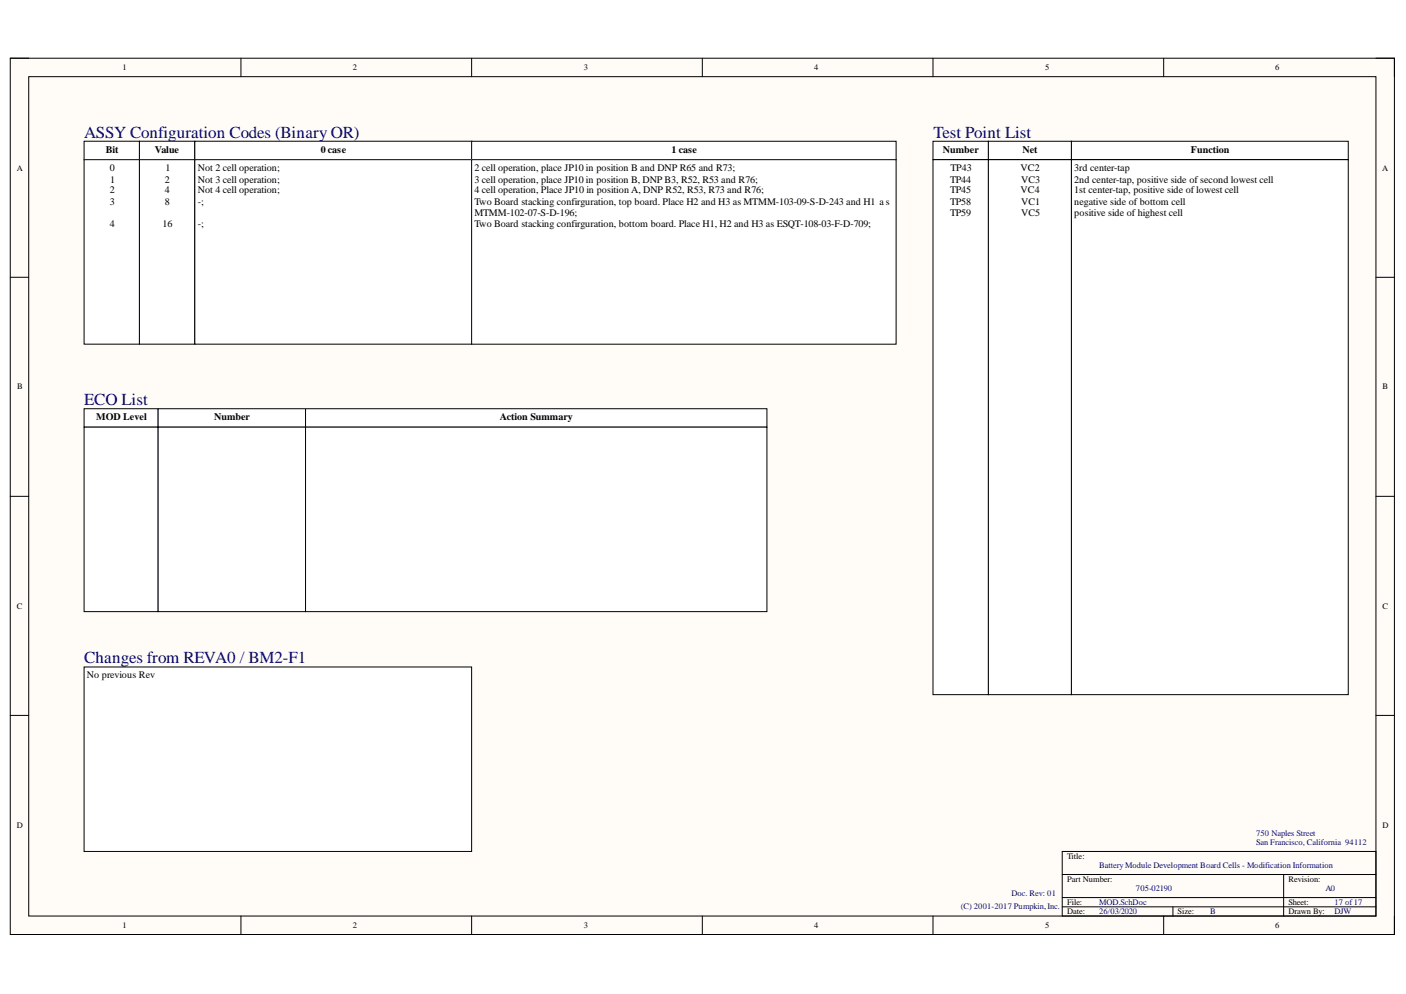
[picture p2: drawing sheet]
<svg xmlns="http://www.w3.org/2000/svg" width="297mm" height="210mm" viewBox="0 0 297 210" stroke-linecap="round" stroke-linejoin="round" font-family="sans-serif">
<defs><g id="words">
<g font-size="3.5" fill="#000080">
<text x="17.8" y="29.1">ASSY Configuration Codes (Binary OR)</text>
<text x="197.2" y="29.1">Test Point List</text>
<text x="17.8" y="85.5">ECO List</text>
<text x="17.8" y="140.1">Changes from REVA0 / BM2-F1</text>
</g>
<g font-size="2.1">
<text x="22.3" y="32.3">Bit</text>
<text x="32.7" y="32.3">Value</text>
<text x="67.8" y="32.3">0 case</text>
<text x="141.9" y="32.3">1 case</text>
<text x="199.2" y="32.3">Number</text>
<text x="216" y="32.3">Net</text>
<text x="251.6" y="32.3">Function</text>
<text x="23.2" y="36.2">0</text>
<text x="23.2" y="40.8">2</text>
<text x="23.3" y="38.5">1</text>
<text x="34.9" y="38.5">2</text>
<text x="34.9" y="40.8">4</text>
<text x="34.9" y="36.2">1</text>
<text x="41.8" y="36.2">Not 2 cell operation;</text>
<text x="41.8" y="38.5">Not 3 cell operation;</text>
<text x="41.8" y="40.8">Not 4 cell operation;</text>
<text x="100.2" y="36.2">2 cell operation, place JP10 in position B and DNP R65 and R73;</text>
<text x="100.2" y="38.5">3 cell operation, place JP10 in position B, DNP B3, R52, R53 and R76;</text>
<text x="100.2" y="40.8">4 cell operation, Place JP10 in position A, DNP R52, R53, R73 and R76;</text>
<text x="200.7" y="38.5">TP44</text>
<text x="200.7" y="40.8">TP45</text>
<text x="200.8" y="36.2">TP43</text>
<text x="215.6" y="36.2">VC2</text>
<text x="215.6" y="40.8">VC4</text>
<text x="215.7" y="38.5">VC3</text>
<text x="227" y="36.2">3rd center-tap</text>
<text x="227" y="38.5">2nd center-tap, positive side of second lowest cell</text>
<text x="227" y="40.8">1st center-tap, positive side oflowest cell</text>
<text x="23.2" y="43.2">3</text>
<text x="23.2" y="47.8">4</text>
<text x="34.3" y="47.8">16</text>
<text x="34.9" y="43.2">8</text>
<text x="41.8" y="43.2">-;</text>
<text x="41.8" y="47.8">-;</text>
<text x="100.2" y="43.2">Two Board stacking confirguration, top board. Place H2 and H3 as MTMM-103-09-S-D-243 and H1 as</text>
<text x="100.2" y="45.6">MTMM-102-07-S-D-196;</text>
<text x="100.2" y="47.8">Two Board stacking confirguration, bottom board. Place H1, H2 and H3 as ESQT-108-03-F-D-709;</text>
<text x="200.7" y="43.2">TP58</text>
<text x="200.7" y="45.6">TP59</text>
<text x="215.7" y="43.2">VC1</text>
<text x="215.7" y="45.6">VC5</text>
<text x="227" y="43.2">negative side of bottom cell</text>
<text x="227" y="45.6">positive side of highest cell</text>
<text x="20.3" y="88.8">MOD Level</text>
<text x="45.3" y="88.8">Number</text>
<text x="105.6" y="88.8">Action Summary</text>
<text x="18.4" y="143.3">No previous Rev</text>
</g>
<g font-size="1.8">
<text x="25.9" y="14.8">1</text>
<text x="74.5" y="14.8">2</text>
<text x="123.3" y="14.8">3</text>
<text x="172" y="14.8">4</text>
<text x="220.8" y="14.8">5</text>
<text x="269.4" y="14.8">6</text>
<text x="3.6" y="36">A</text>
<text x="292" y="36">A</text>
<text x="3.6" y="82.2">B</text>
<text x="292.1" y="82.2">B</text>
<text x="3.6" y="128.6">C</text>
<text x="292.1" y="128.6">C</text>
<text x="3.6" y="174.8">D</text>
<text x="292.1" y="174.8">D</text>
<text x="225.4" y="181.4">Title:</text>
<text x="225.4" y="191.1">File:</text>
<text x="225.4" y="186.2">Part Number:</text>
<text x="272.2" y="186.2">Revision:</text>
<text x="272.2" y="191.1">Sheet:</text>
<text x="25.9" y="195.9">1</text>
<text x="74.5" y="195.9">2</text>
<text x="123.3" y="195.9">3</text>
<text x="172" y="195.9">4</text>
<text x="220.8" y="195.9">5</text>
<text x="225.4" y="193">Date:</text>
<text x="248.8" y="193">Size:</text>
<text x="269.4" y="195.9">6</text>
<text x="272.2" y="193">Drawn By:</text>
</g>
<g font-size="1.8" fill="#000080">
<text x="265.4" y="176.5">750 Naples Street</text>
<text x="265.4" y="178.4">San Francisco, California 94112</text>
<text x="232.2" y="183.3">Battery Module Development Board Cells - Modification Information</text>
<text x="213.7" y="189.2">Doc. Rev: 01</text>
<text x="232.2" y="191.1">MOD.SchDoc</text>
<text x="240" y="188.1">705-02190</text>
<text x="280" y="188.1">A0</text>
<text x="281.9" y="191.1">17 of17</text>
<text x="203" y="192">(C) 2001-2017 Pumpkin, Inc.</text>
<text x="232.2" y="193">26/03/2020</text>
<text x="255.6" y="193">B</text>
<text x="281.9" y="193">DJW</text>
</g>
</g></defs>
<path d="M2.2 12.3h292.4v185h-292.4z" fill-rule="evenodd" fill="#fffcf8"/>
<path d="M2.2 12.3h292.4v185h-292.4z" fill="none" stroke="#000" stroke-width=".21"/>
<path d="M6.1 16.2h284.6v177.2h-284.6z" fill-rule="evenodd" fill="#fffcf8"/>
<g fill="none" stroke="#000" stroke-width=".21">
<path d="M2.2 12.3h3.9M6.1 16.2h284.6v177.2h-284.6zM50.9 12.3v3.9M99.6 12.3v3.9M148.4 12.3v3.9M197.1 12.3v3.9M245.8 12.3v3.9M290.7 12.3h3.9v3.9M2.2 58.6h3.9M290.7 58.6h3.9M2.2 104.8h3.9M290.7 104.8h3.9"/>
<path d="M2.2 151.1h3.9M290.7 151.1h3.9M224.4 179.8h66.3v13.6h-66.3zM50.9 193.4v3.9M99.6 193.4v3.9M148.4 193.4v3.9M197.1 193.4v3.9M224.4 184.7h66.3M224.4 189.5h66.3M224.4 191.5h66.3M245.8 193.4v3.9M247.8 191.5v1.9"/>
<path d="M271.2 184.7v8.7M294.6 193.4v3.9"/>
</g>
<path d="M17.8 29.8h11.7v3.9h-11.7z" fill-rule="evenodd" fill="#fff"/>
<path d="M17.8 29.8h11.7v3.9h-11.7z" fill="none" stroke="#000" stroke-width=".21"/>
<path d="M29.5 29.8h11.7v3.9h-11.7z" fill-rule="evenodd" fill="#fff"/>
<path d="M29.5 29.8h11.7v3.9h-11.7z" fill="none" stroke="#000" stroke-width=".21"/>
<path d="M41.2 29.8h58.4v3.9h-58.4z" fill-rule="evenodd" fill="#fff"/>
<path d="M41.2 29.8h58.4v3.9h-58.4z" fill="none" stroke="#000" stroke-width=".21"/>
<path d="M17.8 33.7h11.7v39h-11.7z" fill-rule="evenodd" fill="#fff"/>
<path d="M17.8 33.7h11.7v39h-11.7z" fill="none" stroke="#000" stroke-width=".21"/>
<path d="M29.5 33.7h11.7v39h-11.7z" fill-rule="evenodd" fill="#fff"/>
<path d="M29.5 33.7h11.7v39h-11.7z" fill="none" stroke="#000" stroke-width=".21"/>
<path d="M41.2 33.7h58.4v39h-58.4z" fill-rule="evenodd" fill="#fff"/>
<path d="M41.2 33.7h58.4v39h-58.4z" fill="none" stroke="#000" stroke-width=".21"/>
<path d="M99.6 29.8h89.7v3.9h-89.7z" fill-rule="evenodd" fill="#fff"/>
<path d="M99.6 29.8h89.7v3.9h-89.7z" fill="none" stroke="#000" stroke-width=".21"/>
<path d="M99.6 33.7h89.7v39h-89.7z" fill-rule="evenodd" fill="#fff"/>
<path d="M99.6 33.7h89.7v39h-89.7z" fill="none" stroke="#000" stroke-width=".21"/>
<path d="M197.1 29.8h11.7v3.9h-11.7z" fill-rule="evenodd" fill="#fff"/>
<path d="M197.1 29.8h11.7v3.9h-11.7z" fill="none" stroke="#000" stroke-width=".21"/>
<path d="M208.8 29.8h17.6v3.9h-17.6z" fill-rule="evenodd" fill="#fff"/>
<path d="M208.8 29.8h17.6v3.9h-17.6z" fill="none" stroke="#000" stroke-width=".21"/>
<path d="M197.1 33.7h11.7v113h-11.7z" fill-rule="evenodd" fill="#fff"/>
<path d="M197.1 33.7h11.7v113h-11.7z" fill="none" stroke="#000" stroke-width=".21"/>
<path d="M208.8 33.7h17.6v113h-17.6z" fill-rule="evenodd" fill="#fff"/>
<path d="M208.8 33.7h17.6v113h-17.6z" fill="none" stroke="#000" stroke-width=".21"/>
<path d="M226.4 29.8h58.4v3.9h-58.4z" fill-rule="evenodd" fill="#fff"/>
<path d="M226.4 29.8h58.4v3.9h-58.4z" fill="none" stroke="#000" stroke-width=".21"/>
<path d="M226.4 33.7h58.4v113h-58.4z" fill-rule="evenodd" fill="#fff"/>
<path d="M226.4 33.7h58.4v113h-58.4z" fill="none" stroke="#000" stroke-width=".21"/>
<path d="M17.8 140.8h81.8v39h-81.8z" fill-rule="evenodd" fill="#fff"/>
<path d="M17.8 140.8h81.8v39h-81.8z" fill="none" stroke="#000" stroke-width=".21"/>
<path d="M33.4 86.3h31.1v3.9h-31.1z" fill-rule="evenodd" fill="#fff"/>
<path d="M33.4 86.3h31.1v3.9h-31.1z" fill="none" stroke="#000" stroke-width=".21"/>
<path d="M64.5 86.3h97.5v3.9h-97.5z" fill-rule="evenodd" fill="#fff"/>
<path d="M64.5 86.3h97.5v3.9h-97.5z" fill="none" stroke="#000" stroke-width=".21"/>
<path d="M33.4 90.2h31.1v39h-31.1z" fill-rule="evenodd" fill="#fff"/>
<path d="M33.4 90.2h31.1v39h-31.1z" fill="none" stroke="#000" stroke-width=".21"/>
<path d="M64.5 90.2h97.5v39h-97.5z" fill-rule="evenodd" fill="#fff"/>
<path d="M64.5 90.2h97.5v39h-97.5z" fill="none" stroke="#000" stroke-width=".21"/>
<path d="M17.8 86.3h15.6v3.9h-15.6z" fill-rule="evenodd" fill="#fff"/>
<path d="M17.8 86.3h15.6v3.9h-15.6z" fill="none" stroke="#000" stroke-width=".21"/>
<path d="M17.8 90.2h15.6v39h-15.6z" fill-rule="evenodd" fill="#fff"/>
<path d="M17.8 90.2h15.6v39h-15.6z" fill="none" stroke="#000" stroke-width=".21"/>
<use href="#words"/>
</svg>
